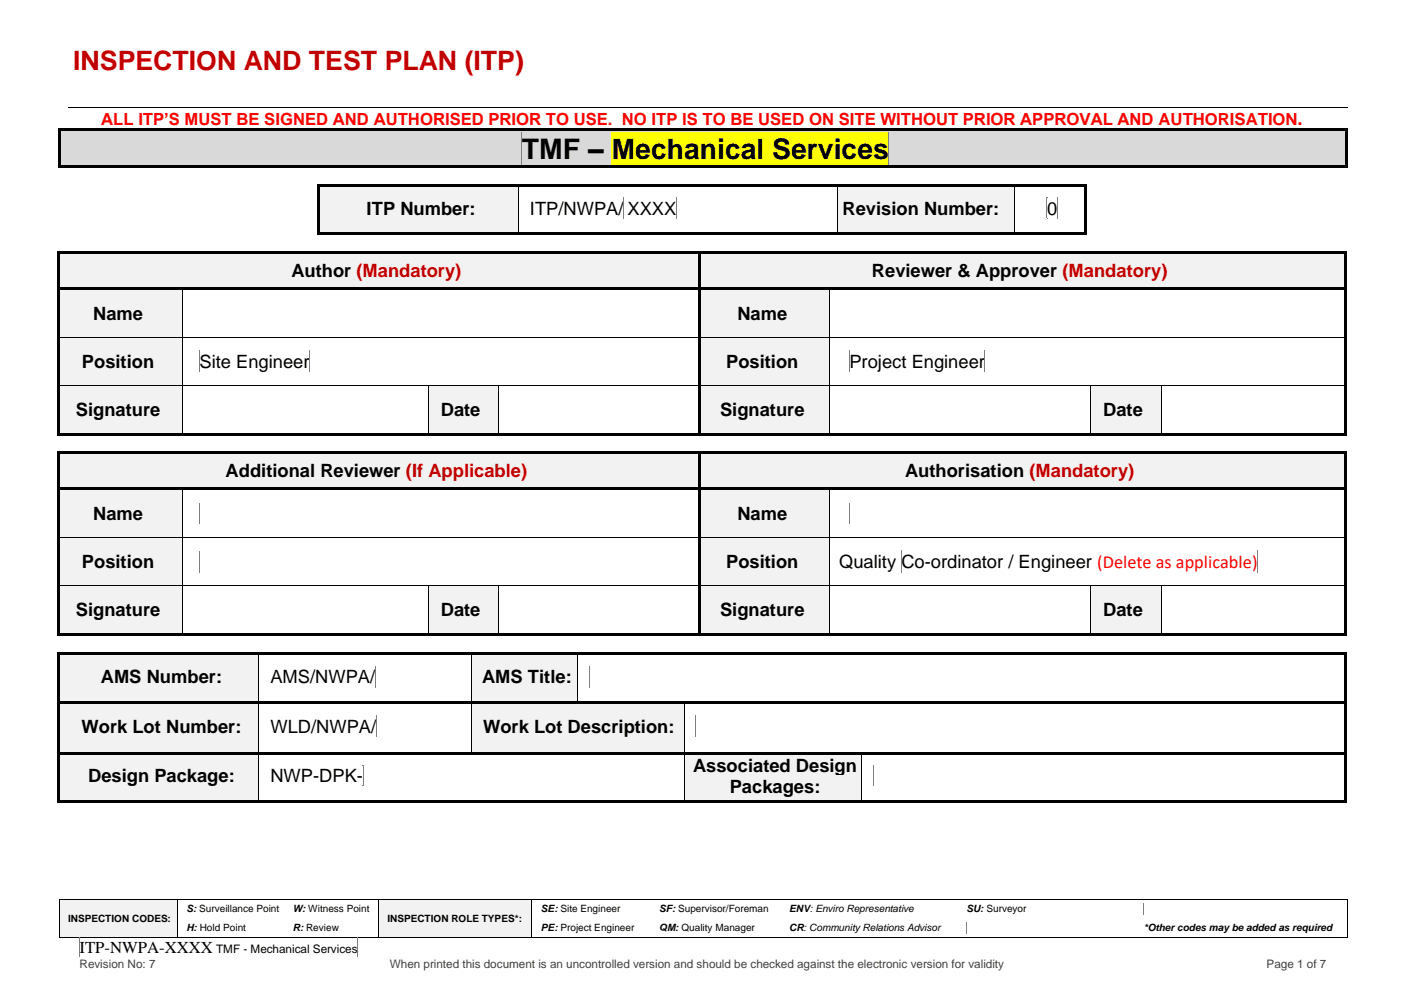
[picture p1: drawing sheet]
<svg xmlns="http://www.w3.org/2000/svg" width="297mm" height="210mm" viewBox="0 0 297 210" stroke-linecap="round" stroke-linejoin="round" font-family="sans-serif">
<defs><g id="words">
<g font-size="6">
<text x="110.4" y="33.5">TMF –</text>
<text x="129.4" y="33.5">Mechanical Services</text>
</g>
<text font-size="5.7" fill="#c00000" x="15.5" y="14.9">INSPECTION AND TEST PLAN (ITP)</text>
<g font-size="3.9">
<text x="77.6" y="45.4">ITP Number:</text>
<text x="112.1" y="45.4">ITP/NWPA/</text>
<text x="132.7" y="45.4">XXXX</text>
<text x="178.2" y="45.4">Revision Number:</text>
<text x="221.5" y="45.4">0</text>
<text x="61.6" y="58.6">Author (Mandatory)</text>
<text x="184.5" y="58.6">Reviewer &amp; Approver (Mandatory)</text>
<text x="19.7" y="67.6">Name</text>
<text x="156" y="67.6">Name</text>
<text x="17.3" y="77.8">Position</text>
<text x="42.2" y="77.8">Site Engineer</text>
<text x="153.6" y="77.8">Position</text>
<text x="179.7" y="77.8">Project Engineer</text>
<text x="16" y="88">Signature</text>
<text x="93.2" y="88">Date</text>
<text x="152.3" y="88">Signature</text>
<text x="233.4" y="88">Date</text>
<text x="47.7" y="101">Additional Reviewer (If Applicable)</text>
<text x="191.5" y="101">Authorisation (Mandatory)</text>
<text x="19.7" y="110">Name</text>
<text x="156" y="110">Name</text>
<text x="17.3" y="120.2">Position</text>
<text x="153.6" y="120.2">Position</text>
<text x="177.5" y="120.1">Quality</text>
<text x="190.7" y="120.1">Co-ordinator / Engineer (Delete as applicable)</text>
<text x="16" y="130.4">Signature</text>
<text x="93.2" y="130.4">Date</text>
<text x="152.3" y="130.4">Signature</text>
<text x="233.4" y="130.4">Date</text>
<text x="21.3" y="144.5">AMS Number:</text>
<text x="57.2" y="144.5">AMS/NWPA/</text>
<text x="102" y="144.5">AMS Title:</text>
<text x="17.3" y="155">Work Lot Number:</text>
<text x="57.2" y="155">WLD/NWPA/</text>
<text x="102.2" y="155">Work Lot Description:</text>
<text x="18.6" y="165.4">Design Package:</text>
<text x="57.2" y="165.4">NWP-DPK-</text>
<text x="146.6" y="163.2">Associated Design</text>
<text x="154.4" y="167.7">Packages:</text>
</g>
<text font-size="3.5" fill="#f00" x="21.4" y="26.4">ALL ITP’S MUST BE SIGNED AND AUTHORISED PRIOR TO USE. NO ITP IS TO BE USED ON SITE WITHOUT PRIOR APPROVAL AND AUTHORISATION.</text>
<text font-size="3.5" x="16.8" y="201.6">ITP-NWPA-XXXX</text>
<text font-size="2.5" x="45.7" y="201.6">TMF - Mechanical Services</text>
<g font-size="2.5" fill="#404040">
<text x="16.8" y="204.7">Revision No: 7</text>
<text x="82.5" y="204.7">When printed this document is an uncontrolled version and should be checked against the electronic version for validity</text>
<text x="267.9" y="204.7">Page 1 of 7</text>
</g>
<g font-size="2.1">
<text x="14.4" y="195">INSPECTION CODES:</text>
<text x="39.4" y="193">S: Surveillance Point</text>
<text x="39.4" y="197">H: Hold Point</text>
<text x="61.9" y="193">W: Witness Point</text>
<text x="61.9" y="197">R: Review</text>
<text x="81.9" y="195">INSPECTION ROLE TYPES*:</text>
<text x="114.4" y="193">SE: Site Engineer</text>
<text x="114.4" y="197">PE: Project Engineer</text>
<text x="139.5" y="193">SF: Supervisor/Foreman</text>
<text x="139.5" y="197">QM: Quality Manager</text>
<text x="167" y="193">ENV: Enviro Representative</text>
<text x="167" y="197">CR: Community Relations Advisor</text>
<text x="204.4" y="193">SU: Surveyor</text>
<text x="242" y="197">*Other codes may be added as required</text>
</g>
</g></defs>
<path d="M14.4 22.7h270.7" fill="none" stroke="#000" stroke-width=".21"/>
<path d="M147.3 22.6h.2v.2h-.2z" fill-rule="evenodd" fill="#000"/>
<g fill="#f2f2f2">
<path d="M12.6 190.3h24.8v7.8h-24.8z" fill-rule="evenodd"/>
<path d="M14.4 193h21.2v2.4h-21.2z" fill-rule="evenodd"/>
<path d="M80.1 190.3h32.3v7.8h-32.3z" fill-rule="evenodd"/>
<path d="M81.9 192.3h28.7v3.8h-28.7z" fill-rule="evenodd"/>
</g>
<g fill="#7f7f7f">
<path d="M241.9 191h.1z" fill-rule="evenodd"/>
<path d="M241.9 193.4h.1z" fill-rule="evenodd"/>
</g>
<path d="M241.9 191v2.4" fill="none" stroke="#7f7f7f" stroke-width=".21"/>
<g fill="#000">
<path d="M12.4 190.1h.2v.1h-.2z" fill-rule="evenodd"/>
<path d="M12.4 190.1h.2v.1h-.2z" fill-rule="evenodd"/>
<path d="M37.4 190.1h.2v.1h-.2z" fill-rule="evenodd"/>
<path d="M60 190.1h.2v.1h-.2z" fill-rule="evenodd"/>
<path d="M80 190.1h.1v.1h-.1z" fill-rule="evenodd"/>
<path d="M112.4 190.1h.2v.1h-.2z" fill-rule="evenodd"/>
<path d="M137.5 190.1h.2v.1h-.2z" fill-rule="evenodd"/>
<path d="M165.1 190.1h.1v.1h-.1z" fill-rule="evenodd"/>
<path d="M202.5 190.1h.2v.1h-.2z" fill-rule="evenodd"/>
<path d="M240.1 190.1h.1v.1h-.1z" fill-rule="evenodd"/>
<path d="M285 190.1h.2v.1h-.2z" fill-rule="evenodd"/>
<path d="M285 190.1h.2v.1h-.2z" fill-rule="evenodd"/>
</g>
<g fill="none" stroke="#000" stroke-width=".21">
<path d="M12.5 190.2v3.9M12.6 190.2h24.8M37.5 190.2v3.9M37.6 190.2h22.4M60.2 190.2h19.8M80 190.2v3.9M80.1 190.2h32.3M112.5 190.2v3.9M112.6 190.2h24.9M137.7 190.2h27.4M165.2 190.2h37.3M202.7 190.2h37.4"/>
<path d="M240.2 190.2h44.8M285.1 190.2v3.9"/>
</g>
<g fill="#7f7f7f">
<path d="M204.4 195l.1 .1z" fill-rule="evenodd"/>
<path d="M204.4 197.4h.1z" fill-rule="evenodd"/>
</g>
<path d="M204.4 195.1v2.3" fill="none" stroke="#7f7f7f" stroke-width=".21"/>
<g fill="#000">
<path d="M12.4 194.1h.2v.2h-.2z" fill-rule="evenodd"/>
<path d="M12.4 198.1h.2v.2h-.2z" fill-rule="evenodd"/>
<path d="M12.4 198.1h.2v.2h-.2z" fill-rule="evenodd"/>
<path d="M37.4 194.1h.2v.2h-.2z" fill-rule="evenodd"/>
<path d="M37.4 198.1h.2v.2h-.2z" fill-rule="evenodd"/>
<path d="M60 198.1h.2v.2h-.2z" fill-rule="evenodd"/>
<path d="M80 194.1h.1v.2h-.1z" fill-rule="evenodd"/>
<path d="M80 198.1h.1v.2h-.1z" fill-rule="evenodd"/>
<path d="M112.4 194.1h.2v.2h-.2z" fill-rule="evenodd"/>
<path d="M112.4 198.1h.2v.2h-.2z" fill-rule="evenodd"/>
<path d="M137.5 198.1h.2v.2h-.2z" fill-rule="evenodd"/>
<path d="M165.1 198.1h.1v.2h-.1z" fill-rule="evenodd"/>
<path d="M202.5 198.1h.2v.2h-.2z" fill-rule="evenodd"/>
<path d="M240.1 198.1h.1v.2h-.1z" fill-rule="evenodd"/>
<path d="M285 194.1h.2v.2h-.2z" fill-rule="evenodd"/>
<path d="M285 198.1h.2v.2h-.2z" fill-rule="evenodd"/>
<path d="M285 198.1h.2v.2h-.2z" fill-rule="evenodd"/>
</g>
<g fill="none" stroke="#000" stroke-width=".21">
<path d="M12.5 194.3v3.8M12.6 198.2h24.8M37.5 194.3v3.8M37.6 198.2h22.4M60.2 198.2h19.8M80 194.3v3.8M80.1 198.2h32.3M112.5 194.3v3.8M112.6 198.2h24.9M137.7 198.2h27.4M165.2 198.2h37.3M202.7 198.2h37.4"/>
<path d="M240.2 198.2h44.8M285.1 194.3v3.8"/>
</g>
<g fill="#7f7f7f">
<path d="M16.8 198.3l.1 .1z" fill-rule="evenodd"/>
<path d="M16.8 202.3l.1 .1z" fill-rule="evenodd"/>
</g>
<path d="M16.8 198.4v3.9" fill="none" stroke="#7f7f7f" stroke-width=".21"/>
<g fill="#7f7f7f">
<path d="M75.6 198.3l.1 .1z" fill-rule="evenodd"/>
<path d="M75.6 202.3l.1 .1z" fill-rule="evenodd"/>
</g>
<path d="M75.6 198.4v3.9" fill="none" stroke="#7f7f7f" stroke-width=".21"/>
<g fill="#d9d9d9">
<path d="M13 27.8h271.5v7.2h-271.5z" fill-rule="evenodd"/>
<path d="M14.6 27.9h268.3v6.9h-268.3z" fill-rule="evenodd"/>
</g>
<path d="M129.4 27.9h58.7v6.9h-58.7z" fill-rule="evenodd" fill="#ff0"/>
<g fill="#7f7f7f">
<path d="M110.4 27.9l.1 .1z" fill-rule="evenodd"/>
<path d="M110.4 34.8h.1z" fill-rule="evenodd"/>
</g>
<path d="M110.4 28v6.8" fill="none" stroke="#7f7f7f" stroke-width=".21"/>
<g fill="#7f7f7f">
<path d="M188 27.9l.1 .1z" fill-rule="evenodd"/>
<path d="M188 34.8h.1z" fill-rule="evenodd"/>
</g>
<path d="M188.1 28v6.8" fill="none" stroke="#7f7f7f" stroke-width=".21"/>
<g fill="#000">
<path d="M12.4 27.2h.5v.6h-.5z" fill-rule="evenodd"/>
<path d="M12.4 27.2h.5v.6h-.5z" fill-rule="evenodd"/>
<path d="M12.4 27.8h.5v7.2h-.5z" fill-rule="evenodd"/>
<path d="M12.4 35h.5v.5h-.5z" fill-rule="evenodd"/>
<path d="M12.4 35h.5v.5h-.5z" fill-rule="evenodd"/>
<path d="M12.9 27.2h271.6v.6h-271.6z" fill-rule="evenodd"/>
<path d="M12.9 35h271.6v.5h-271.6z" fill-rule="evenodd"/>
<path d="M284.5 27.2h.5v.6h-.5z" fill-rule="evenodd"/>
<path d="M284.5 27.2h.5v.6h-.5z" fill-rule="evenodd"/>
<path d="M284.5 27.8h.5v7.2h-.5z" fill-rule="evenodd"/>
<path d="M284.5 35h.5v.5h-.5z" fill-rule="evenodd"/>
<path d="M284.5 35h.5v.5h-.5z" fill-rule="evenodd"/>
</g>
<g fill="#f2f2f2">
<path d="M67.6 39.5h41.9v9.7h-41.9z" fill-rule="evenodd"/>
<path d="M67.6 41.7h41.9v5.2h-41.9z" fill-rule="evenodd"/>
</g>
<g fill="#7f7f7f">
<path d="M131.9 41.7l.1 .1z" fill-rule="evenodd"/>
<path d="M131.9 46.2h.1z" fill-rule="evenodd"/>
</g>
<path d="M131.9 41.8v4.4" fill="none" stroke="#7f7f7f" stroke-width=".21"/>
<g fill="#7f7f7f">
<path d="M143 41.7l.1 .1z" fill-rule="evenodd"/>
<path d="M143 46.2h.1z" fill-rule="evenodd"/>
</g>
<path d="M143.1 41.8v4.4" fill="none" stroke="#7f7f7f" stroke-width=".21"/>
<g fill="#f2f2f2">
<path d="M177.2 39.5h37.4v9.7h-37.4z" fill-rule="evenodd"/>
<path d="M177.2 41.7h37.4v5.2h-37.4z" fill-rule="evenodd"/>
</g>
<g fill="#7f7f7f">
<path d="M221.5 41.7l.1 .1z" fill-rule="evenodd"/>
<path d="M221.5 46.2h.1z" fill-rule="evenodd"/>
</g>
<path d="M221.5 41.8v4.4" fill="none" stroke="#7f7f7f" stroke-width=".21"/>
<g fill="#7f7f7f">
<path d="M223.6 41.7l.1 .1z" fill-rule="evenodd"/>
<path d="M223.6 46.2h.1z" fill-rule="evenodd"/>
</g>
<path d="M223.6 41.8v4.4" fill="none" stroke="#7f7f7f" stroke-width=".21"/>
<g fill="#000">
<path d="M67.1 38.9h.5v.6h-.5z" fill-rule="evenodd"/>
<path d="M67.1 38.9h.5v.6h-.5z" fill-rule="evenodd"/>
<path d="M67.6 38.9h41.9v.6h-41.9z" fill-rule="evenodd"/>
<path d="M109.5 38.9h.6v.6h-.6z" fill-rule="evenodd"/>
<path d="M110.1 38.9h67v.6h-67z" fill-rule="evenodd"/>
<path d="M177.1 38.9h.5v.6h-.5z" fill-rule="evenodd"/>
<path d="M177.6 38.9h37v.6h-37z" fill-rule="evenodd"/>
<path d="M214.6 38.9h.5v.6h-.5z" fill-rule="evenodd"/>
<path d="M215.1 38.9h14.3v.6h-14.3z" fill-rule="evenodd"/>
<path d="M229.4 38.9h.5v.6h-.5z" fill-rule="evenodd"/>
<path d="M229.4 38.9h.5v.6h-.5z" fill-rule="evenodd"/>
<path d="M67.1 39.5h.5v9.7h-.5z" fill-rule="evenodd"/>
<path d="M67.1 49.2h.5v.5h-.5z" fill-rule="evenodd"/>
<path d="M67.1 49.2h.5v.5h-.5z" fill-rule="evenodd"/>
<path d="M67.6 49.2h41.9v.5h-41.9z" fill-rule="evenodd"/>
<path d="M109.5 49.2h.6v.5h-.6z" fill-rule="evenodd"/>
<path d="M110.1 49.2h67v.5h-67z" fill-rule="evenodd"/>
<path d="M177.1 49.2h.5v.5h-.5z" fill-rule="evenodd"/>
<path d="M177.6 49.2h37v.5h-37z" fill-rule="evenodd"/>
<path d="M214.6 49.2h.5v.5h-.5z" fill-rule="evenodd"/>
<path d="M215.1 49.2h14.3v.5h-14.3z" fill-rule="evenodd"/>
<path d="M229.4 39.5h.5v9.7h-.5z" fill-rule="evenodd"/>
<path d="M229.4 49.2h.5v.5h-.5z" fill-rule="evenodd"/>
<path d="M229.4 49.2h.5v.5h-.5z" fill-rule="evenodd"/>
</g>
<path d="M109.6 39.5v9.7M177.1 39.5v9.7M214.6 39.5v9.7" fill="none" stroke="#000" stroke-width=".21"/>
<g fill="#f2f2f2">
<path d="M12.7 53.7h135.1v7h-135.1z" fill-rule="evenodd"/>
<path d="M12.7 54.3h135.1v5.8h-135.1z" fill-rule="evenodd"/>
<path d="M148.3 53.7h136v7h-136z" fill-rule="evenodd"/>
<path d="M148.3 54.3h136v5.8h-136z" fill-rule="evenodd"/>
</g>
<g fill="#000">
<path d="M12.2 53.2h.5v.5h-.5z" fill-rule="evenodd"/>
<path d="M12.2 53.2h.5v.5h-.5z" fill-rule="evenodd"/>
<path d="M12.7 53.2h135.1v.5h-135.1z" fill-rule="evenodd"/>
<path d="M147.8 53.2h.5v.5h-.5z" fill-rule="evenodd"/>
<path d="M148.3 53.2h136v.5h-136z" fill-rule="evenodd"/>
<path d="M284.3 53.2h.5v.5h-.5z" fill-rule="evenodd"/>
<path d="M284.3 53.2h.5v.5h-.5z" fill-rule="evenodd"/>
<path d="M12.2 53.7h.5v7h-.5z" fill-rule="evenodd"/>
<path d="M147.8 53.7h.5v7h-.5z" fill-rule="evenodd"/>
<path d="M284.3 53.7h.5v7h-.5z" fill-rule="evenodd"/>
</g>
<g fill="#f2f2f2">
<path d="M12.7 61.2h25.8v10h-25.8z" fill-rule="evenodd"/>
<path d="M12.7 63.3h25.8v5.8h-25.8z" fill-rule="evenodd"/>
<path d="M148.3 61.2h27.1v10h-27.1z" fill-rule="evenodd"/>
<path d="M148.3 63.3h27.1v5.8h-27.1z" fill-rule="evenodd"/>
</g>
<g fill="#000">
<path d="M12.2 60.7h.5v.5h-.5z" fill-rule="evenodd"/>
<path d="M12.2 61.2h.5v10h-.5z" fill-rule="evenodd"/>
<path d="M12.7 60.7h25.8v.5h-25.8z" fill-rule="evenodd"/>
<path d="M38.5 60.7h.5v.5h-.5z" fill-rule="evenodd"/>
<path d="M39 60.7h108.8v.5h-108.8z" fill-rule="evenodd"/>
<path d="M147.8 60.7h.5v.5h-.5z" fill-rule="evenodd"/>
<path d="M147.8 61.2h.5v10h-.5z" fill-rule="evenodd"/>
<path d="M148.3 60.7h27.1v.5h-27.1z" fill-rule="evenodd"/>
<path d="M175.4 60.7h.6v.5h-.6z" fill-rule="evenodd"/>
<path d="M176 60.7h108.3v.5h-108.3z" fill-rule="evenodd"/>
<path d="M284.3 60.7h.5v.5h-.5z" fill-rule="evenodd"/>
<path d="M284.3 61.2h.5v10h-.5z" fill-rule="evenodd"/>
</g>
<path d="M38.6 61.2v10M175.5 61.2v10" fill="none" stroke="#000" stroke-width=".21"/>
<g fill="#f2f2f2">
<path d="M12.7 71.4h25.8v10h-25.8z" fill-rule="evenodd"/>
<path d="M12.7 73.5h25.8v5.8h-25.8z" fill-rule="evenodd"/>
</g>
<g fill="#7f7f7f">
<path d="M42.2 74.2h.1z" fill-rule="evenodd"/>
<path d="M42.2 78.6h.1z" fill-rule="evenodd"/>
</g>
<path d="M42.2 74.2v4.4" fill="none" stroke="#7f7f7f" stroke-width=".21"/>
<g fill="#7f7f7f">
<path d="M65.4 74.2h.1z" fill-rule="evenodd"/>
<path d="M65.4 78.6h.1z" fill-rule="evenodd"/>
</g>
<path d="M65.5 74.2v4.4" fill="none" stroke="#7f7f7f" stroke-width=".21"/>
<g fill="#f2f2f2">
<path d="M148.3 71.4h27.1v10h-27.1z" fill-rule="evenodd"/>
<path d="M148.3 73.5h27.1v5.8h-27.1z" fill-rule="evenodd"/>
</g>
<g fill="#7f7f7f">
<path d="M179.7 74.2h.1z" fill-rule="evenodd"/>
<path d="M179.7 78.6h.1z" fill-rule="evenodd"/>
</g>
<path d="M179.7 74.2v4.4" fill="none" stroke="#7f7f7f" stroke-width=".21"/>
<g fill="#7f7f7f">
<path d="M208.3 74.2h.1z" fill-rule="evenodd"/>
<path d="M208.3 78.6h.1z" fill-rule="evenodd"/>
</g>
<path d="M208.4 74.2v4.4" fill="none" stroke="#7f7f7f" stroke-width=".21"/>
<g fill="#000">
<path d="M12.2 71.2h.5v.2h-.5z" fill-rule="evenodd"/>
<path d="M38.5 71.2h.2v.2h-.2z" fill-rule="evenodd"/>
<path d="M147.8 71.2h.5v.2h-.5z" fill-rule="evenodd"/>
<path d="M175.4 71.2h.2v.2h-.2z" fill-rule="evenodd"/>
<path d="M284.3 71.2h.5v.2h-.5z" fill-rule="evenodd"/>
<path d="M12.2 71.4h.5v10h-.5z" fill-rule="evenodd"/>
<path d="M147.8 71.4h.5v10h-.5z" fill-rule="evenodd"/>
<path d="M284.3 71.4h.5v10h-.5z" fill-rule="evenodd"/>
</g>
<path d="M12.7 71.3h25.8M38.6 71.4v10M38.7 71.3h109.1M148.3 71.3h27.1M175.5 71.4v10M175.6 71.3h108.7" fill="none" stroke="#000" stroke-width=".21"/>
<g fill="#f2f2f2">
<path d="M12.7 81.5h25.8v10.1h-25.8z" fill-rule="evenodd"/>
<path d="M12.7 83.6h25.8v5.9h-25.8z" fill-rule="evenodd"/>
<path d="M90.7 81.5h14.8v10.1h-14.8z" fill-rule="evenodd"/>
<path d="M90.7 83.6h14.8v5.9h-14.8z" fill-rule="evenodd"/>
<path d="M148.3 81.5h27.1v10.1h-27.1z" fill-rule="evenodd"/>
<path d="M148.3 83.6h27.1v5.9h-27.1z" fill-rule="evenodd"/>
<path d="M230.8 81.5h14.8v10.1h-14.8z" fill-rule="evenodd"/>
<path d="M230.8 83.6h14.8v5.9h-14.8z" fill-rule="evenodd"/>
</g>
<g fill="#000">
<path d="M12.2 81.4h.5v.1h-.5z" fill-rule="evenodd"/>
<path d="M12.2 81.5h.5v10.1h-.5z" fill-rule="evenodd"/>
<path d="M12.2 91.6h.5v.5h-.5z" fill-rule="evenodd"/>
<path d="M12.2 91.6h.5v.5h-.5z" fill-rule="evenodd"/>
<path d="M12.7 91.6h25.8v.5h-25.8z" fill-rule="evenodd"/>
<path d="M38.5 81.4h.2v.1h-.2z" fill-rule="evenodd"/>
<path d="M38.5 91.6h.5v.5h-.5z" fill-rule="evenodd"/>
<path d="M39 91.6h51.5v.5h-51.5z" fill-rule="evenodd"/>
<path d="M90.5 81.4h.1v.1h-.1z" fill-rule="evenodd"/>
<path d="M90.5 91.6h.5v.5h-.5z" fill-rule="evenodd"/>
<path d="M91 91.6h14.5v.5h-14.5z" fill-rule="evenodd"/>
<path d="M105.5 81.4h.1v.1h-.1z" fill-rule="evenodd"/>
<path d="M105.5 91.6h.5v.5h-.5z" fill-rule="evenodd"/>
<path d="M106 91.6h41.8v.5h-41.8z" fill-rule="evenodd"/>
<path d="M147.8 81.4h.5v.1h-.5z" fill-rule="evenodd"/>
<path d="M147.8 81.5h.5v10.1h-.5z" fill-rule="evenodd"/>
<path d="M147.8 91.6h.5v.5h-.5z" fill-rule="evenodd"/>
<path d="M148.3 91.6h27.1v.5h-27.1z" fill-rule="evenodd"/>
<path d="M175.4 81.4h.2v.1h-.2z" fill-rule="evenodd"/>
<path d="M175.4 91.6h.6v.5h-.6z" fill-rule="evenodd"/>
<path d="M176 91.6h54.6v.5h-54.6z" fill-rule="evenodd"/>
<path d="M230.6 81.4h.2v.1h-.2z" fill-rule="evenodd"/>
<path d="M230.6 91.6h.5v.5h-.5z" fill-rule="evenodd"/>
<path d="M231.1 91.6h14.5v.5h-14.5z" fill-rule="evenodd"/>
<path d="M245.6 81.4h.2v.1h-.2z" fill-rule="evenodd"/>
<path d="M245.6 91.6h.5v.5h-.5z" fill-rule="evenodd"/>
<path d="M246.1 91.6h38.2v.5h-38.2z" fill-rule="evenodd"/>
<path d="M284.3 81.4h.5v.1h-.5z" fill-rule="evenodd"/>
<path d="M284.3 81.5h.5v10.1h-.5z" fill-rule="evenodd"/>
<path d="M284.3 91.6h.5v.5h-.5z" fill-rule="evenodd"/>
<path d="M284.3 91.6h.5v.5h-.5z" fill-rule="evenodd"/>
</g>
<g fill="none" stroke="#000" stroke-width=".21">
<path d="M12.7 81.5h25.8M38.6 81.5v10.1M38.7 81.5h51.8M90.6 81.5v10.1M90.6 81.5h14.9M105.5 81.5v10.1M105.6 81.5h42.2M148.3 81.5h27.1M175.5 81.5v10.1M175.6 81.5h55M230.7 81.5v10.1M230.8 81.5h14.8"/>
<path d="M245.7 81.5v10.1M245.8 81.5h38.5"/>
</g>
<g fill="#f2f2f2">
<path d="M12.7 96.1h135.1v7h-135.1z" fill-rule="evenodd"/>
<path d="M12.7 96.6h135.1v5.9h-135.1z" fill-rule="evenodd"/>
<path d="M148.3 96.1h136v7h-136z" fill-rule="evenodd"/>
<path d="M148.3 96.6h136v5.9h-136z" fill-rule="evenodd"/>
</g>
<g fill="#000">
<path d="M12.2 95.5h.5v.6h-.5z" fill-rule="evenodd"/>
<path d="M12.2 95.5h.5v.6h-.5z" fill-rule="evenodd"/>
<path d="M12.7 95.5h135.1v.6h-135.1z" fill-rule="evenodd"/>
<path d="M147.8 95.5h.5v.6h-.5z" fill-rule="evenodd"/>
<path d="M148.3 95.5h136v.6h-136z" fill-rule="evenodd"/>
<path d="M284.3 95.5h.5v.6h-.5z" fill-rule="evenodd"/>
<path d="M284.3 95.5h.5v.6h-.5z" fill-rule="evenodd"/>
<path d="M12.2 96.1h.5v7h-.5z" fill-rule="evenodd"/>
<path d="M147.8 96.1h.5v7h-.5z" fill-rule="evenodd"/>
<path d="M284.3 96.1h.5v7h-.5z" fill-rule="evenodd"/>
</g>
<g fill="#f2f2f2">
<path d="M12.7 103.6h25.8v10h-25.8z" fill-rule="evenodd"/>
<path d="M12.7 105.7h25.8v5.8h-25.8z" fill-rule="evenodd"/>
</g>
<g fill="#7f7f7f">
<path d="M42.2 106.4h.1z" fill-rule="evenodd"/>
<path d="M42.2 110.8h.1z" fill-rule="evenodd"/>
</g>
<path d="M42.2 106.4v4.4" fill="none" stroke="#7f7f7f" stroke-width=".21"/>
<g fill="#7f7f7f">
<path d="M42.1 106.4h.1z" fill-rule="evenodd"/>
<path d="M42.1 110.8h.1z" fill-rule="evenodd"/>
</g>
<path d="M42.2 106.4v4.4" fill="none" stroke="#7f7f7f" stroke-width=".21"/>
<g fill="#f2f2f2">
<path d="M148.3 103.6h27.1v10h-27.1z" fill-rule="evenodd"/>
<path d="M148.3 105.7h27.1v5.8h-27.1z" fill-rule="evenodd"/>
</g>
<g fill="#7f7f7f">
<path d="M179.7 106.4h.1z" fill-rule="evenodd"/>
<path d="M179.7 110.8h.1z" fill-rule="evenodd"/>
</g>
<path d="M179.7 106.4v4.4" fill="none" stroke="#7f7f7f" stroke-width=".21"/>
<g fill="#7f7f7f">
<path d="M179.6 106.4h.1z" fill-rule="evenodd"/>
<path d="M179.6 110.8h.1z" fill-rule="evenodd"/>
</g>
<path d="M179.7 106.4v4.4" fill="none" stroke="#7f7f7f" stroke-width=".21"/>
<g fill="#000">
<path d="M12.2 103.1h.5v.5h-.5z" fill-rule="evenodd"/>
<path d="M12.2 103.6h.5v10h-.5z" fill-rule="evenodd"/>
<path d="M12.7 103.1h25.8v.5h-25.8z" fill-rule="evenodd"/>
<path d="M38.5 103.1h.5v.5h-.5z" fill-rule="evenodd"/>
<path d="M39 103.1h108.8v.5h-108.8z" fill-rule="evenodd"/>
<path d="M147.8 103.1h.5v.5h-.5z" fill-rule="evenodd"/>
<path d="M147.8 103.6h.5v10h-.5z" fill-rule="evenodd"/>
<path d="M148.3 103.1h27.1v.5h-27.1z" fill-rule="evenodd"/>
<path d="M175.4 103.1h.6v.5h-.6z" fill-rule="evenodd"/>
<path d="M176 103.1h108.3v.5h-108.3z" fill-rule="evenodd"/>
<path d="M284.3 103.1h.5v.5h-.5z" fill-rule="evenodd"/>
<path d="M284.3 103.6h.5v10h-.5z" fill-rule="evenodd"/>
</g>
<path d="M38.6 103.6v10M175.5 103.6v10" fill="none" stroke="#000" stroke-width=".21"/>
<g fill="#f2f2f2">
<path d="M12.7 113.8h25.8v10h-25.8z" fill-rule="evenodd"/>
<path d="M12.7 115.8h25.8v5.9h-25.8z" fill-rule="evenodd"/>
</g>
<g fill="#7f7f7f">
<path d="M42.2 116.5l.1 .1z" fill-rule="evenodd"/>
<path d="M42.2 121h.1z" fill-rule="evenodd"/>
</g>
<path d="M42.2 116.6v4.4" fill="none" stroke="#7f7f7f" stroke-width=".21"/>
<g fill="#7f7f7f">
<path d="M42.1 116.5l.1 .1z" fill-rule="evenodd"/>
<path d="M42.1 121h.1z" fill-rule="evenodd"/>
</g>
<path d="M42.2 116.6v4.4" fill="none" stroke="#7f7f7f" stroke-width=".21"/>
<g fill="#f2f2f2">
<path d="M148.3 113.8h27.1v10h-27.1z" fill-rule="evenodd"/>
<path d="M148.3 115.8h27.1v5.9h-27.1z" fill-rule="evenodd"/>
</g>
<g fill="#fff">
<path d="M175.6 113.8h108.7v10h-108.7z" fill-rule="evenodd"/>
<path d="M175.6 115.7h108.7v6.1h-108.7z" fill-rule="evenodd"/>
</g>
<g fill="#7f7f7f">
<path d="M190.6 116.4l.1 .1z" fill-rule="evenodd"/>
<path d="M190.6 121.1l.1 .1z" fill-rule="evenodd"/>
</g>
<path d="M190.7 116.5v4.6" fill="none" stroke="#7f7f7f" stroke-width=".21"/>
<g fill="#7f7f7f">
<path d="M265.9 116.4l.1 .1z" fill-rule="evenodd"/>
<path d="M265.9 121.1l.1 .1z" fill-rule="evenodd"/>
</g>
<path d="M266 116.5v4.6" fill="none" stroke="#7f7f7f" stroke-width=".21"/>
<g fill="#000">
<path d="M12.2 113.6h.5v.2h-.5z" fill-rule="evenodd"/>
<path d="M38.5 113.6h.2v.2h-.2z" fill-rule="evenodd"/>
<path d="M147.8 113.6h.5v.2h-.5z" fill-rule="evenodd"/>
<path d="M175.4 113.6h.2v.2h-.2z" fill-rule="evenodd"/>
<path d="M284.3 113.6h.5v.2h-.5z" fill-rule="evenodd"/>
<path d="M12.2 113.8h.5v10h-.5z" fill-rule="evenodd"/>
<path d="M147.8 113.8h.5v10h-.5z" fill-rule="evenodd"/>
<path d="M284.3 113.8h.5v10h-.5z" fill-rule="evenodd"/>
</g>
<path d="M12.7 113.7h25.8M38.6 113.8v10M38.7 113.7h109.1M148.3 113.7h27.1M175.5 113.8v10M175.6 113.7h108.7" fill="none" stroke="#000" stroke-width=".21"/>
<g fill="#f2f2f2">
<path d="M12.7 123.9h25.8v10.1h-25.8z" fill-rule="evenodd"/>
<path d="M12.7 126h25.8v5.9h-25.8z" fill-rule="evenodd"/>
<path d="M90.7 123.9h14.8v10.1h-14.8z" fill-rule="evenodd"/>
<path d="M90.7 126h14.8v5.9h-14.8z" fill-rule="evenodd"/>
<path d="M148.3 123.9h27.1v10.1h-27.1z" fill-rule="evenodd"/>
<path d="M148.3 126h27.1v5.9h-27.1z" fill-rule="evenodd"/>
<path d="M230.8 123.9h14.8v10.1h-14.8z" fill-rule="evenodd"/>
<path d="M230.8 126h14.8v5.9h-14.8z" fill-rule="evenodd"/>
</g>
<g fill="#000">
<path d="M12.2 123.8h.5v.1h-.5z" fill-rule="evenodd"/>
<path d="M12.2 123.9h.5v10.1h-.5z" fill-rule="evenodd"/>
<path d="M12.2 134h.5v.5h-.5z" fill-rule="evenodd"/>
<path d="M12.2 134h.5v.5h-.5z" fill-rule="evenodd"/>
<path d="M12.7 134h25.8v.5h-25.8z" fill-rule="evenodd"/>
<path d="M38.5 123.8h.2v.1h-.2z" fill-rule="evenodd"/>
<path d="M38.5 134h.5v.5h-.5z" fill-rule="evenodd"/>
<path d="M39 134h51.5v.5h-51.5z" fill-rule="evenodd"/>
<path d="M90.5 123.8h.1v.1h-.1z" fill-rule="evenodd"/>
<path d="M90.5 134h.5v.5h-.5z" fill-rule="evenodd"/>
<path d="M91 134h14.5v.5h-14.5z" fill-rule="evenodd"/>
<path d="M105.5 123.8h.1v.1h-.1z" fill-rule="evenodd"/>
<path d="M105.5 134h.5v.5h-.5z" fill-rule="evenodd"/>
<path d="M106 134h41.8v.5h-41.8z" fill-rule="evenodd"/>
<path d="M147.8 123.8h.5v.1h-.5z" fill-rule="evenodd"/>
<path d="M147.8 123.9h.5v10.1h-.5z" fill-rule="evenodd"/>
<path d="M147.8 134h.5v.5h-.5z" fill-rule="evenodd"/>
<path d="M148.3 134h27.1v.5h-27.1z" fill-rule="evenodd"/>
<path d="M175.4 123.8h.2v.1h-.2z" fill-rule="evenodd"/>
<path d="M175.4 134h.6v.5h-.6z" fill-rule="evenodd"/>
<path d="M176 134h54.6v.5h-54.6z" fill-rule="evenodd"/>
<path d="M230.6 123.8h.2v.1h-.2z" fill-rule="evenodd"/>
<path d="M230.6 134h.5v.5h-.5z" fill-rule="evenodd"/>
<path d="M231.1 134h14.5v.5h-14.5z" fill-rule="evenodd"/>
<path d="M245.6 123.8h.2v.1h-.2z" fill-rule="evenodd"/>
<path d="M245.6 134h.5v.5h-.5z" fill-rule="evenodd"/>
<path d="M246.1 134h38.2v.5h-38.2z" fill-rule="evenodd"/>
<path d="M284.3 123.8h.5v.1h-.5z" fill-rule="evenodd"/>
<path d="M284.3 123.9h.5v10.1h-.5z" fill-rule="evenodd"/>
<path d="M284.3 134h.5v.5h-.5z" fill-rule="evenodd"/>
<path d="M284.3 134h.5v.5h-.5z" fill-rule="evenodd"/>
</g>
<g fill="none" stroke="#000" stroke-width=".21">
<path d="M12.7 123.9h25.8M38.6 123.9v10.1M38.7 123.9h51.8M90.6 123.9v10.1M90.6 123.9h14.9M105.5 123.9v10.1M105.6 123.9h42.2M148.3 123.9h27.1M175.5 123.9v10.1M175.6 123.9h55M230.7 123.9v10.1M230.8 123.9h14.8"/>
<path d="M245.7 123.9v10.1M245.8 123.9h38.5"/>
</g>
<g fill="#f2f2f2">
<path d="M12.7 138.5h41.9v9.9h-41.9z" fill-rule="evenodd"/>
<path d="M12.7 140.9h41.9v5.1h-41.9z" fill-rule="evenodd"/>
</g>
<g fill="#7f7f7f">
<path d="M79.4 140.9h.1z" fill-rule="evenodd"/>
<path d="M79.4 145.3h.1z" fill-rule="evenodd"/>
</g>
<path d="M79.4 140.9v4.4" fill="none" stroke="#7f7f7f" stroke-width=".21"/>
<g fill="#7f7f7f">
<path d="M79.3 140.9h.1z" fill-rule="evenodd"/>
<path d="M79.3 145.3h.1z" fill-rule="evenodd"/>
</g>
<path d="M79.4 140.9v4.4" fill="none" stroke="#7f7f7f" stroke-width=".21"/>
<g fill="#f2f2f2">
<path d="M99.8 138.5h22.3v9.9h-22.3z" fill-rule="evenodd"/>
<path d="M99.8 140.9h22.3v5.1h-22.3z" fill-rule="evenodd"/>
</g>
<g fill="#7f7f7f">
<path d="M124.7 140.9h.1z" fill-rule="evenodd"/>
<path d="M124.7 145.3h.1z" fill-rule="evenodd"/>
</g>
<path d="M124.7 140.9v4.4" fill="none" stroke="#7f7f7f" stroke-width=".21"/>
<g fill="#7f7f7f">
<path d="M124.6 140.9h.1z" fill-rule="evenodd"/>
<path d="M124.6 145.3h.1z" fill-rule="evenodd"/>
</g>
<path d="M124.7 140.9v4.4" fill="none" stroke="#7f7f7f" stroke-width=".21"/>
<g fill="#000">
<path d="M12.2 137.9h.5v.6h-.5z" fill-rule="evenodd"/>
<path d="M12.2 137.9h.5v.6h-.5z" fill-rule="evenodd"/>
<path d="M12.7 137.9h41.9v.6h-41.9z" fill-rule="evenodd"/>
<path d="M54.6 137.9h.5v.6h-.5z" fill-rule="evenodd"/>
<path d="M55.1 137.9h44.5v.6h-44.5z" fill-rule="evenodd"/>
<path d="M99.6 137.9h.6v.6h-.6z" fill-rule="evenodd"/>
<path d="M100.2 137.9h21.9v.6h-21.9z" fill-rule="evenodd"/>
<path d="M122.1 137.9h.6v.6h-.6z" fill-rule="evenodd"/>
<path d="M122.7 137.9h161.6v.6h-161.6z" fill-rule="evenodd"/>
<path d="M284.3 137.9h.5v.6h-.5z" fill-rule="evenodd"/>
<path d="M284.3 137.9h.5v.6h-.5z" fill-rule="evenodd"/>
<path d="M12.2 138.5h.5v9.9h-.5z" fill-rule="evenodd"/>
<path d="M284.3 138.5h.5v9.9h-.5z" fill-rule="evenodd"/>
</g>
<path d="M54.7 138.5v9.9M99.7 138.5v9.9M122.2 138.5v9.9" fill="none" stroke="#000" stroke-width=".21"/>
<g fill="#f2f2f2">
<path d="M12.7 148.9h41.9v10.1h-41.9z" fill-rule="evenodd"/>
<path d="M12.7 151.4h41.9v5.2h-41.9z" fill-rule="evenodd"/>
</g>
<g fill="#7f7f7f">
<path d="M79.6 151.4h.1z" fill-rule="evenodd"/>
<path d="M79.6 155.8l.1 .1z" fill-rule="evenodd"/>
</g>
<path d="M79.6 151.4v4.4" fill="none" stroke="#7f7f7f" stroke-width=".21"/>
<g fill="#7f7f7f">
<path d="M79.5 151.4h.1z" fill-rule="evenodd"/>
<path d="M79.5 155.8l.1 .1z" fill-rule="evenodd"/>
</g>
<path d="M79.6 151.4v4.4" fill="none" stroke="#7f7f7f" stroke-width=".21"/>
<g fill="#f2f2f2">
<path d="M99.8 148.9h44.8v10.1h-44.8z" fill-rule="evenodd"/>
<path d="M99.8 151.4h44.8v5.2h-44.8z" fill-rule="evenodd"/>
</g>
<g fill="#7f7f7f">
<path d="M147.2 151.4h.1z" fill-rule="evenodd"/>
<path d="M147.2 155.8l.1 .1z" fill-rule="evenodd"/>
</g>
<path d="M147.2 151.4v4.4" fill="none" stroke="#7f7f7f" stroke-width=".21"/>
<g fill="#7f7f7f">
<path d="M147.1 151.4h.1z" fill-rule="evenodd"/>
<path d="M147.1 155.8l.1 .1z" fill-rule="evenodd"/>
</g>
<path d="M147.2 151.4v4.4" fill="none" stroke="#7f7f7f" stroke-width=".21"/>
<g fill="#000">
<path d="M12.2 148.4h.5v.5h-.5z" fill-rule="evenodd"/>
<path d="M12.2 148.9h.5v10.1h-.5z" fill-rule="evenodd"/>
<path d="M12.7 148.4h41.9v.5h-41.9z" fill-rule="evenodd"/>
<path d="M54.6 148.4h.5v.5h-.5z" fill-rule="evenodd"/>
<path d="M55.1 148.4h44.5v.5h-44.5z" fill-rule="evenodd"/>
<path d="M99.6 148.4h.6v.5h-.6z" fill-rule="evenodd"/>
<path d="M100.2 148.4h21.9v.5h-21.9z" fill-rule="evenodd"/>
<path d="M122.1 148.4h.6v.5h-.6z" fill-rule="evenodd"/>
<path d="M122.7 148.4h21.9v.5h-21.9z" fill-rule="evenodd"/>
<path d="M144.6 148.4h.6v.5h-.6z" fill-rule="evenodd"/>
<path d="M145.2 148.4h139.1v.5h-139.1z" fill-rule="evenodd"/>
<path d="M284.3 148.4h.5v.5h-.5z" fill-rule="evenodd"/>
<path d="M284.3 148.9h.5v10.1h-.5z" fill-rule="evenodd"/>
</g>
<path d="M54.7 148.9v10.1M99.7 148.9v10.1M144.7 148.9v10.1" fill="none" stroke="#000" stroke-width=".21"/>
<g fill="#f2f2f2">
<path d="M12.7 159.6h41.9v9.6h-41.9z" fill-rule="evenodd"/>
<path d="M12.7 161.8h41.9v5.1h-41.9z" fill-rule="evenodd"/>
</g>
<g fill="#7f7f7f">
<path d="M76.8 161.8h.1z" fill-rule="evenodd"/>
<path d="M76.8 166.2h.1z" fill-rule="evenodd"/>
</g>
<path d="M76.8 161.8v4.4" fill="none" stroke="#7f7f7f" stroke-width=".21"/>
<g fill="#7f7f7f">
<path d="M76.7 161.8h.1z" fill-rule="evenodd"/>
<path d="M76.7 166.2h.1z" fill-rule="evenodd"/>
</g>
<path d="M76.8 161.8v4.4" fill="none" stroke="#7f7f7f" stroke-width=".21"/>
<g fill="#f2f2f2">
<path d="M144.8 159.6h37.4v9.6h-37.4z" fill-rule="evenodd"/>
<path d="M144.8 159.6h37.4v4.4h-37.4z" fill-rule="evenodd"/>
<path d="M144.8 164h37.4v5.2h-37.4z" fill-rule="evenodd"/>
</g>
<g fill="#7f7f7f">
<path d="M184.8 161.8h.1z" fill-rule="evenodd"/>
<path d="M184.8 166.2h.1z" fill-rule="evenodd"/>
</g>
<path d="M184.8 161.8v4.4" fill="none" stroke="#7f7f7f" stroke-width=".21"/>
<g fill="#7f7f7f">
<path d="M184.8 161.8h.1z" fill-rule="evenodd"/>
<path d="M184.8 166.2h.1z" fill-rule="evenodd"/>
</g>
<path d="M184.8 161.8v4.4" fill="none" stroke="#7f7f7f" stroke-width=".21"/>
<g fill="#000">
<path d="M12.2 159h.5v.6h-.5z" fill-rule="evenodd"/>
<path d="M12.7 159h41.9v.6h-41.9z" fill-rule="evenodd"/>
<path d="M54.6 159h.5v.6h-.5z" fill-rule="evenodd"/>
<path d="M55.1 159h44.5v.6h-44.5z" fill-rule="evenodd"/>
<path d="M99.6 159h.6v.6h-.6z" fill-rule="evenodd"/>
<path d="M100.2 159h44.4v.6h-44.4z" fill-rule="evenodd"/>
<path d="M144.6 159h.6v.6h-.6z" fill-rule="evenodd"/>
<path d="M145.2 159h37v.6h-37z" fill-rule="evenodd"/>
<path d="M182.2 159h.5v.6h-.5z" fill-rule="evenodd"/>
<path d="M182.7 159h101.6v.6h-101.6z" fill-rule="evenodd"/>
<path d="M284.3 159h.5v.6h-.5z" fill-rule="evenodd"/>
<path d="M12.2 159.6h.5v9.6h-.5z" fill-rule="evenodd"/>
<path d="M12.2 169.2h.5v.5h-.5z" fill-rule="evenodd"/>
<path d="M12.2 169.2h.5v.5h-.5z" fill-rule="evenodd"/>
<path d="M12.7 169.2h41.9v.5h-41.9z" fill-rule="evenodd"/>
<path d="M54.6 169.2h.5v.5h-.5z" fill-rule="evenodd"/>
<path d="M55.1 169.2h89.5v.5h-89.5z" fill-rule="evenodd"/>
<path d="M144.6 169.2h.6v.5h-.6z" fill-rule="evenodd"/>
<path d="M145.2 169.2h37v.5h-37z" fill-rule="evenodd"/>
<path d="M182.2 169.2h.5v.5h-.5z" fill-rule="evenodd"/>
<path d="M182.7 169.2h101.6v.5h-101.6z" fill-rule="evenodd"/>
<path d="M284.3 159.6h.5v9.6h-.5z" fill-rule="evenodd"/>
<path d="M284.3 169.2h.5v.5h-.5z" fill-rule="evenodd"/>
<path d="M284.3 169.2h.5v.5h-.5z" fill-rule="evenodd"/>
</g>
<path d="M54.7 159.6v9.6M144.7 159.6v9.6M182.2 159.6v9.6" fill="none" stroke="#000" stroke-width=".21"/>
<use href="#words"/>
</svg>
